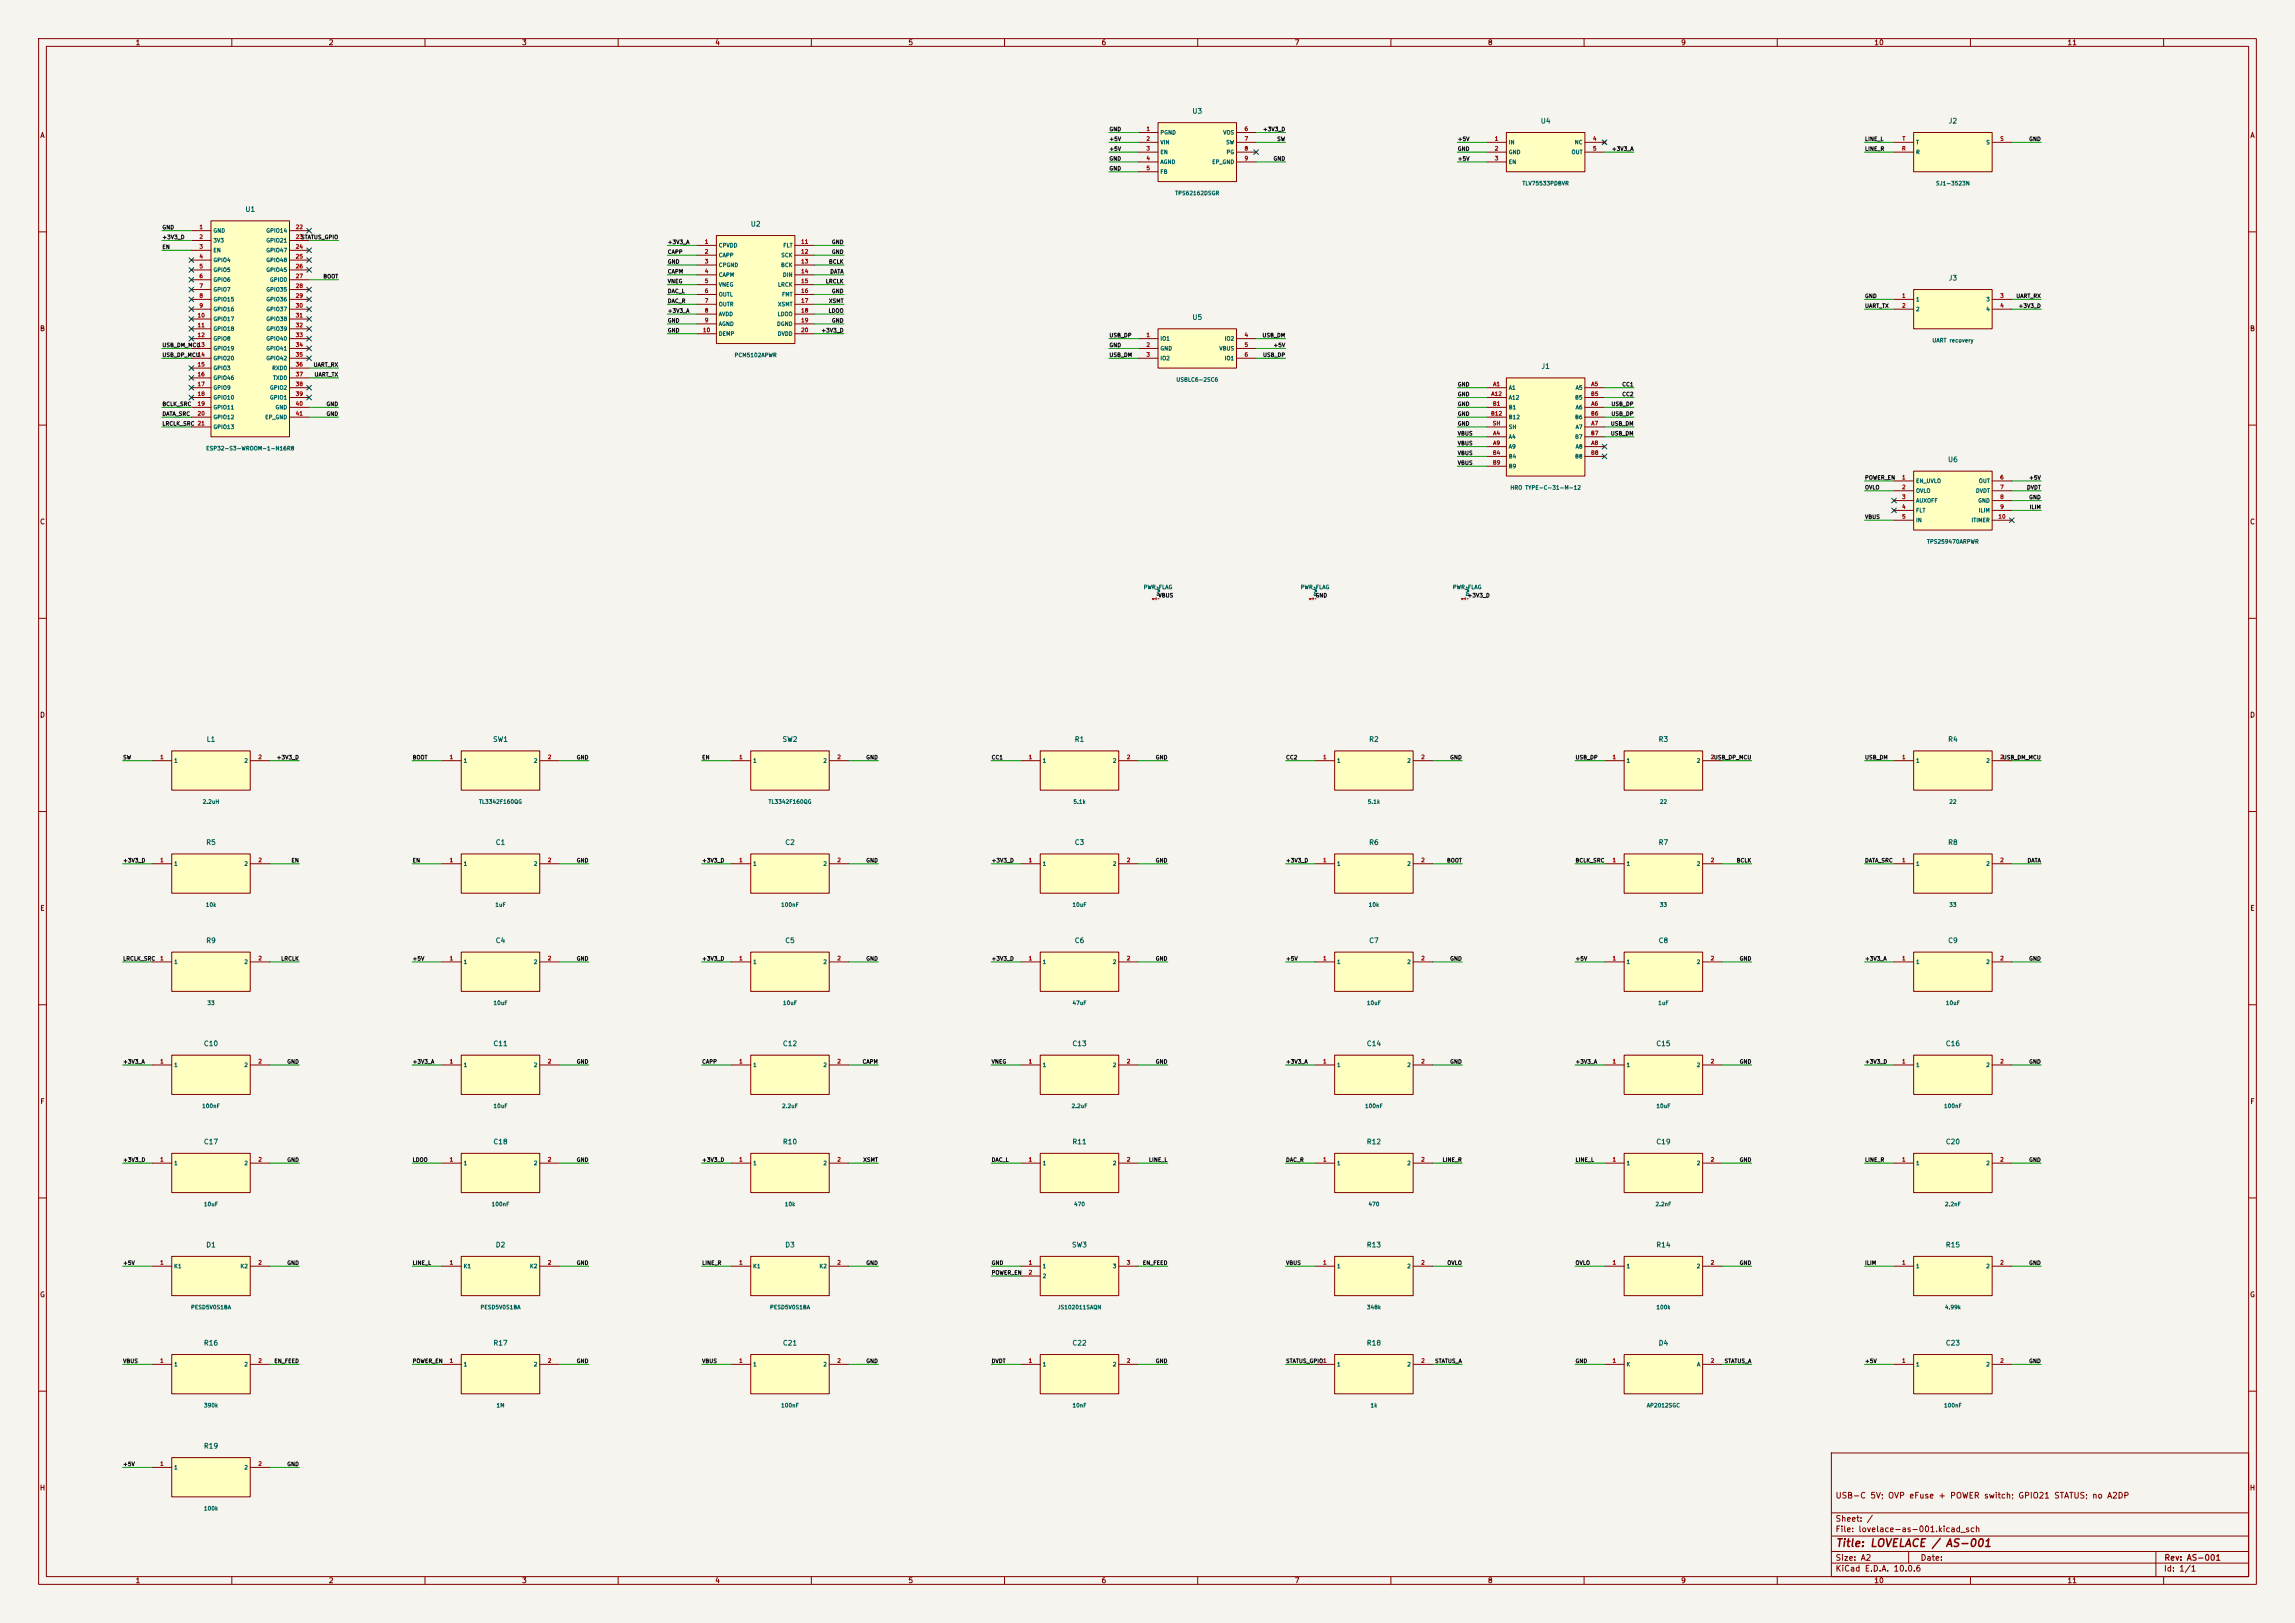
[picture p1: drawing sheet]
<svg xmlns="http://www.w3.org/2000/svg" width="594mm" height="420mm" viewBox="0 0 594 420" stroke-linecap="round" stroke-linejoin="round" font-family="sans-serif">
<defs><g id="words">
<text font-size="2" fill="#840000" x="475" y="400.8">Title: LOVELACE / AS-001</text>
<g font-size="1.5" fill="#840000">
<text x="475" y="388.1">USB-C 5V; OVP eFuse + POWER switch; GPIO21 STATUS; no A2DP</text>
<text x="475" y="394.1">Sheet: /</text>
<text x="475" y="396.8">File: lovelace-as-001.kicad_sch</text>
<text x="475" y="407">KiCad E.D.A. 10.0.6</text>
<text x="475" y="404.2">Size: A2</text>
<text x="497" y="404.2">Date:</text>
<text x="560" y="407">Id: 1/1</text>
<text x="560.1" y="404.2">Rev: AS-001</text>
</g>
<g font-size="1.3" fill="#840000">
<text x="35" y="12">1</text>
<text x="85" y="12">2</text>
<text x="135" y="12">3</text>
<text x="185" y="12">4</text>
<text x="235" y="12">5</text>
<text x="285" y="12">6</text>
<text x="335" y="12">7</text>
<text x="385" y="12">8</text>
<text x="435" y="12">9</text>
<text x="485" y="12">10</text>
<text x="535" y="12">11</text>
<text x="10.3" y="36">A</text>
<text x="582.3" y="36">A</text>
<text x="10.2" y="86">B</text>
<text x="582.2" y="86">B</text>
<text x="10.2" y="136">C</text>
<text x="582.2" y="136">C</text>
<text x="10.2" y="186">D</text>
<text x="582.2" y="186">D</text>
<text x="10.3" y="236">E</text>
<text x="582.3" y="236">E</text>
<text x="10.3" y="286">F</text>
<text x="582.3" y="286">F</text>
<text x="10.2" y="336">G</text>
<text x="582.2" y="336">G</text>
<text x="10.2" y="386">H</text>
<text x="582.2" y="386">H</text>
<text x="35" y="410">1</text>
<text x="85" y="410">2</text>
<text x="135" y="410">3</text>
<text x="185" y="410">4</text>
<text x="235" y="410">5</text>
<text x="285" y="410">6</text>
<text x="335" y="410">7</text>
<text x="385" y="410">8</text>
<text x="435" y="410">9</text>
<text x="485" y="410">10</text>
<text x="535" y="410">11</text>
</g>
<g font-size="1.3" fill="#006464">
<text x="308.5" y="29.7">U3</text>
<text x="398.7" y="32.3">U4</text>
<text x="504.2" y="32.3">J2</text>
<text x="63.4" y="55.1">U1</text>
<text x="194.2" y="58.9">U2</text>
<text x="504.2" y="72.9">J3</text>
<text x="308.5" y="83.1">U5</text>
<text x="398.8" y="95.8">J1</text>
<text x="504.1" y="119.9">U6</text>
<text x="53.4" y="192.3">L1</text>
<text x="127.5" y="192.3">SW1</text>
<text x="202.4" y="192.3">SW2</text>
<text x="278" y="192.3">R1</text>
<text x="354.2" y="192.3">R2</text>
<text x="429.2" y="192.3">R3</text>
<text x="504.1" y="192.3">R4</text>
<text x="53.2" y="218.9">R5</text>
<text x="128.2" y="218.9">C1</text>
<text x="203.1" y="218.9">C2</text>
<text x="278" y="218.9">C3</text>
<text x="354.2" y="218.9">R6</text>
<text x="429.2" y="218.9">R7</text>
<text x="504.1" y="218.9">R8</text>
<text x="53.2" y="244.3">R9</text>
<text x="128.2" y="244.3">C4</text>
<text x="203.1" y="244.3">C5</text>
<text x="278" y="244.3">C6</text>
<text x="354.2" y="244.3">C7</text>
<text x="429.2" y="244.3">C8</text>
<text x="504.1" y="244.3">C9</text>
<text x="52.6" y="271">C10</text>
<text x="127.6" y="271">C11</text>
<text x="202.5" y="271">C12</text>
<text x="277.4" y="271">C13</text>
<text x="353.6" y="271">C14</text>
<text x="428.6" y="271">C15</text>
<text x="503.5" y="271">C16</text>
<text x="52.6" y="296.4">C17</text>
<text x="127.6" y="296.4">C18</text>
<text x="202.5" y="296.4">R10</text>
<text x="277.4" y="296.4">R11</text>
<text x="353.6" y="296.4">R12</text>
<text x="428.6" y="296.4">C19</text>
<text x="503.5" y="296.4">C20</text>
<text x="53.2" y="323.1">D1</text>
<text x="128.2" y="323.1">D2</text>
<text x="203.1" y="323.1">D3</text>
<text x="277.3" y="323.1">SW3</text>
<text x="353.6" y="323.1">R13</text>
<text x="428.6" y="323.1">R14</text>
<text x="503.5" y="323.1">R15</text>
<text x="52.6" y="348.5">R16</text>
<text x="127.6" y="348.5">R17</text>
<text x="202.5" y="348.5">C21</text>
<text x="277.4" y="348.5">C22</text>
<text x="353.6" y="348.5">R18</text>
<text x="429.2" y="348.5">D4</text>
<text x="503.5" y="348.5">C23</text>
<text x="52.6" y="375.2">R19</text>
</g>
<g font-size="1" fill="#0f0f0f">
<text x="287" y="34.2">GND</text>
<text x="326.8" y="34.2">+3V3_D</text>
<text x="287" y="39.3">+5V</text>
<text x="287" y="41.8">GND</text>
<text x="287" y="36.7">+5V</text>
<text x="329.5" y="41.8">GND</text>
<text x="330.4" y="36.7">SW</text>
<text x="377.2" y="39.3">GND</text>
<text x="377.2" y="36.7">+5V</text>
<text x="377.2" y="41.8">+5V</text>
<text x="417.1" y="39.3">+3V3_A</text>
<text x="482.6" y="36.7">LINE_L</text>
<text x="482.6" y="39.3">LINE_R</text>
<text x="525.1" y="36.7">GND</text>
<text x="287" y="44.3">GND</text>
<text x="41.9" y="59.6">GND</text>
<text x="41.9" y="64.7">EN</text>
<text x="41.9" y="62.1">+3V3_D</text>
<text x="77.8" y="62.1">STATUS_GPIO</text>
<text x="172.7" y="63.4">+3V3_A</text>
<text x="172.7" y="65.9">CAPP</text>
<text x="215.2" y="65.9">GND</text>
<text x="215.2" y="63.4">GND</text>
<text x="172.7" y="71">CAPM</text>
<text x="172.7" y="68.5">GND</text>
<text x="214.4" y="68.5">BCLK</text>
<text x="214.8" y="71">DATA</text>
<text x="83.6" y="72.3">BOOT</text>
<text x="172.7" y="76.1">DAC_L</text>
<text x="172.7" y="73.6">VNEG</text>
<text x="213.6" y="73.6">LRCLK</text>
<text x="215.2" y="76.1">GND</text>
<text x="482.6" y="77.4">GND</text>
<text x="521.7" y="77.4">UART_RX</text>
<text x="172.7" y="83.7">GND</text>
<text x="172.7" y="78.6">DAC_R</text>
<text x="172.7" y="81.2">+3V3_A</text>
<text x="214.3" y="81.2">LDOO</text>
<text x="214.4" y="78.6">XSMT</text>
<text x="215.2" y="83.7">GND</text>
<text x="482.6" y="79.9">UART_TX</text>
<text x="522.4" y="79.9">+3V3_D</text>
<text x="172.7" y="86.3">GND</text>
<text x="212.5" y="86.3">+3V3_D</text>
<text x="287" y="87.5">USB_DP</text>
<text x="326.6" y="87.5">USB_DM</text>
<text x="41.9" y="90.1">USB_DM_MCU</text>
<text x="41.9" y="92.6">USB_DP_MCU</text>
<text x="81" y="95.1">UART_RX</text>
<text x="287" y="92.6">USB_DM</text>
<text x="287" y="90.1">GND</text>
<text x="326.8" y="92.6">USB_DP</text>
<text x="329.5" y="90.1">+5V</text>
<text x="81.3" y="97.7">UART_TX</text>
<text x="377.2" y="100.2">GND</text>
<text x="419.8" y="100.2">CC1</text>
<text x="41.9" y="105.3">BCLK_SRC</text>
<text x="41.9" y="107.8">DATA_SRC</text>
<text x="84.4" y="105.3">GND</text>
<text x="84.4" y="107.8">GND</text>
<text x="377.2" y="102.8">GND</text>
<text x="377.2" y="105.3">GND</text>
<text x="377.2" y="107.8">GND</text>
<text x="416.9" y="107.8">USB_DP</text>
<text x="416.9" y="105.3">USB_DP</text>
<text x="419.8" y="102.8">CC2</text>
<text x="41.9" y="110.4">LRCLK_SRC 21</text>
<text x="377.2" y="110.4">GND</text>
<text x="377.2" y="112.9">VBUS</text>
<text x="416.8" y="112.9">USB_DM</text>
<text x="416.8" y="110.4">USB_DM</text>
<text x="377.2" y="115.5">VBUS</text>
<text x="377.2" y="118">VBUS</text>
<text x="377.2" y="120.5">VBUS</text>
<text x="482.6" y="124.4">POWER_EN</text>
<text x="525.1" y="124.4">+5V</text>
<text x="482.6" y="126.9">OVLO</text>
<text x="524.5" y="126.9">DVDT</text>
<text x="525.1" y="129.4">GND</text>
<text x="525.2" y="132">ILIM</text>
<text x="482.6" y="134.5">VBUS</text>
<text x="299.7" y="154.8">VBUS</text>
<text x="340.4" y="154.8">GND</text>
<text x="379.7" y="154.8">+3V3_D</text>
<text x="31.8" y="196.7">SW</text>
<text x="71.5" y="196.7">+3V3_D</text>
<text x="106.7" y="196.7">BOOT</text>
<text x="149.2" y="196.7">GND</text>
<text x="181.6" y="196.7">EN</text>
<text x="224.1" y="196.7">GND</text>
<text x="256.5" y="196.7">CC1</text>
<text x="299" y="196.7">GND</text>
<text x="332.7" y="196.7">CC2</text>
<text x="375.2" y="196.7">GND</text>
<text x="407.7" y="196.7">USB_DP</text>
<text x="482.6" y="196.7">USB_DM</text>
<text x="518.3" y="196.7">USB_DM_MCU</text>
<text x="31.8" y="223.4">+3V3_D</text>
<text x="75.3" y="223.4">EN</text>
<text x="106.7" y="223.4">EN</text>
<text x="149.2" y="223.4">GND</text>
<text x="181.6" y="223.4">+3V3_D</text>
<text x="224.1" y="223.4">GND</text>
<text x="256.5" y="223.4">+3V3_D</text>
<text x="299" y="223.4">GND</text>
<text x="332.7" y="223.4">+3V3_D</text>
<text x="374.4" y="223.4">BOOT</text>
<text x="407.7" y="223.4">BCLK_SRC</text>
<text x="449.4" y="223.4">BCLK</text>
<text x="482.6" y="223.4">DATA_SRC</text>
<text x="524.6" y="223.4">DATA</text>
<text x="31.8" y="248.8">LRCLK_SRC</text>
<text x="72.7" y="248.8">LRCLK</text>
<text x="106.7" y="248.8">+5V</text>
<text x="149.2" y="248.8">GND</text>
<text x="181.6" y="248.8">+3V3_D</text>
<text x="224.1" y="248.8">GND</text>
<text x="256.5" y="248.8">+3V3_D</text>
<text x="299" y="248.8">GND</text>
<text x="332.7" y="248.8">+5V</text>
<text x="375.2" y="248.8">GND</text>
<text x="407.7" y="248.8">+5V</text>
<text x="450.1" y="248.8">GND</text>
<text x="482.6" y="248.8">+3V3_A</text>
<text x="525.1" y="248.8">GND</text>
<text x="31.8" y="275.5">+3V3_A</text>
<text x="74.2" y="275.5">GND</text>
<text x="106.7" y="275.5">+3V3_A</text>
<text x="149.2" y="275.5">GND</text>
<text x="181.6" y="275.5">CAPP</text>
<text x="223.1" y="275.5">CAPM</text>
<text x="256.5" y="275.5">VNEG</text>
<text x="299" y="275.5">GND</text>
<text x="332.7" y="275.5">+3V3_A</text>
<text x="375.2" y="275.5">GND</text>
<text x="407.7" y="275.5">+3V3_A</text>
<text x="450.1" y="275.5">GND</text>
<text x="482.6" y="275.5">+3V3_D</text>
<text x="525.1" y="275.5">GND</text>
<text x="31.8" y="300.9">+3V3_D</text>
<text x="74.2" y="300.9">GND</text>
<text x="106.7" y="300.9">LDOO</text>
<text x="149.2" y="300.9">GND</text>
<text x="181.6" y="300.9">+3V3_D</text>
<text x="223.3" y="300.9">XSMT</text>
<text x="256.5" y="300.9">DAC_L</text>
<text x="297.3" y="300.9">LINE_L</text>
<text x="332.7" y="300.9">DAC_R</text>
<text x="373.3" y="300.9">LINE_R</text>
<text x="407.7" y="300.9">LINE_L</text>
<text x="450.1" y="300.9">GND</text>
<text x="482.6" y="300.9">LINE_R</text>
<text x="525.1" y="300.9">GND</text>
<text x="31.8" y="327.6">+5V</text>
<text x="74.2" y="327.6">GND</text>
<text x="106.7" y="327.6">LINE_L</text>
<text x="149.2" y="327.6">GND</text>
<text x="181.6" y="327.6">LINE_R</text>
<text x="224.1" y="327.6">GND</text>
<text x="256.5" y="327.6">GND</text>
<text x="295.7" y="327.6">EN_FEED</text>
<text x="332.7" y="327.6">VBUS</text>
<text x="374.5" y="327.6">OVLO</text>
<text x="407.7" y="327.6">OVLO</text>
<text x="450.1" y="327.6">GND</text>
<text x="482.6" y="327.6">ILIM</text>
<text x="525.1" y="327.6">GND</text>
<text x="256.5" y="330.1">POWER_EN</text>
<text x="31.8" y="353">VBUS</text>
<text x="70.9" y="353">EN_FEED</text>
<text x="106.7" y="353">POWER_EN</text>
<text x="149.2" y="353">GND</text>
<text x="181.6" y="353">VBUS</text>
<text x="224.1" y="353">GND</text>
<text x="256.5" y="353">DVDT</text>
<text x="299" y="353">GND</text>
<text x="332.7" y="353">STATUS_GPIO1</text>
<text x="371.3" y="353">STATUS_A</text>
<text x="407.7" y="353">GND</text>
<text x="446.2" y="353">STATUS_A</text>
<text x="482.6" y="353">+5V</text>
<text x="525.1" y="353">GND</text>
<text x="31.8" y="379.6">+5V</text>
<text x="74.2" y="379.6">GND</text>
</g>
<g font-size="1" fill="#a90000">
<text x="296.6" y="34.1">1</text>
<text x="322" y="34.1">6</text>
<text x="296.6" y="36.6">2</text>
<text x="296.6" y="39.2">3</text>
<text x="296.6" y="41.7">4</text>
<text x="322" y="36.6">7</text>
<text x="322" y="39.2">8</text>
<text x="322" y="41.7">9</text>
<text x="386.8" y="36.6">1</text>
<text x="386.8" y="39.2">2</text>
<text x="386.8" y="41.7">3</text>
<text x="412.2" y="36.6">4</text>
<text x="412.2" y="39.2">5</text>
<text x="492.2" y="39.2">R</text>
<text x="492.3" y="36.6">T</text>
<text x="517.6" y="36.6">S</text>
<text x="296.6" y="44.3">5</text>
<text x="51.5" y="59.5">1</text>
<text x="76.4" y="59.5">22</text>
<text x="51.5" y="62">2</text>
<text x="51.5" y="64.6">3</text>
<text x="76.4" y="62">23</text>
<text x="76.4" y="64.6">24</text>
<text x="182.3" y="63.3">1</text>
<text x="182.3" y="65.9">2</text>
<text x="207.2" y="63.3">11</text>
<text x="207.2" y="65.9">12</text>
<text x="51.5" y="67.1">4</text>
<text x="51.5" y="69.7">5</text>
<text x="76.4" y="67.1">25</text>
<text x="76.4" y="69.7">26</text>
<text x="182.3" y="68.4">3</text>
<text x="182.3" y="70.9">4</text>
<text x="207.2" y="68.4">13</text>
<text x="207.2" y="70.9">14</text>
<text x="51.5" y="72.2">6</text>
<text x="51.5" y="74.7">7</text>
<text x="51.5" y="77.3">8</text>
<text x="76.4" y="72.2">27</text>
<text x="76.4" y="74.7">28</text>
<text x="76.4" y="77.3">29</text>
<text x="182.3" y="73.5">5</text>
<text x="182.3" y="76">6</text>
<text x="207.2" y="73.5">15</text>
<text x="207.2" y="76">16</text>
<text x="492.2" y="77.3">1</text>
<text x="517.6" y="77.3">3</text>
<text x="51" y="82.4">10</text>
<text x="51.5" y="79.8">9</text>
<text x="76.4" y="79.8">30</text>
<text x="76.4" y="82.4">31</text>
<text x="182.3" y="78.6">7</text>
<text x="182.3" y="81.1">8</text>
<text x="182.3" y="83.6">9</text>
<text x="207.2" y="78.6">17</text>
<text x="207.2" y="81.1">18</text>
<text x="207.2" y="83.6">19</text>
<text x="492.2" y="79.8">2</text>
<text x="517.6" y="79.8">4</text>
<text x="51" y="84.9">11</text>
<text x="51" y="87.4">12</text>
<text x="51" y="90">13</text>
<text x="76.4" y="84.9">32</text>
<text x="76.4" y="87.4">33</text>
<text x="76.4" y="90">34</text>
<text x="181.8" y="86.2">10</text>
<text x="207.2" y="86.2">20</text>
<text x="296.6" y="87.4">1</text>
<text x="296.6" y="90">2</text>
<text x="322" y="87.4">4</text>
<text x="322" y="90">5</text>
<text x="51" y="92.5">14</text>
<text x="51" y="95.1">15</text>
<text x="76.4" y="92.5">35</text>
<text x="76.4" y="95.1">36</text>
<text x="296.6" y="92.5">3</text>
<text x="322" y="92.5">6</text>
<text x="51" y="97.6">16</text>
<text x="51" y="100.1">17</text>
<text x="76.4" y="97.6">37</text>
<text x="76.4" y="100.1">38</text>
<text x="386.3" y="100.1">A1</text>
<text x="411.7" y="100.1">A5</text>
<text x="51" y="102.7">18</text>
<text x="51" y="105.2">19</text>
<text x="51" y="107.8">20</text>
<text x="76.4" y="102.7">39</text>
<text x="76.4" y="105.2">40</text>
<text x="76.4" y="107.8">41</text>
<text x="385.8" y="107.8">B12</text>
<text x="385.9" y="102.7">A12</text>
<text x="386.3" y="105.2">B1</text>
<text x="411.7" y="102.7">B5</text>
<text x="411.7" y="107.8">B6</text>
<text x="411.7" y="105.2">A6</text>
<text x="386.2" y="110.3">SH</text>
<text x="386.3" y="112.8">A4</text>
<text x="411.7" y="112.8">B7</text>
<text x="411.7" y="110.3">A7</text>
<text x="386.3" y="117.9">B4</text>
<text x="386.3" y="115.4">A9</text>
<text x="411.7" y="117.9">B8</text>
<text x="411.7" y="115.4">A8</text>
<text x="386.3" y="120.5">B9</text>
<text x="492.2" y="124.3">1</text>
<text x="517.6" y="124.3">6</text>
<text x="492.2" y="126.8">2</text>
<text x="492.2" y="129.4">3</text>
<text x="492.2" y="131.9">4</text>
<text x="517.6" y="126.8">7</text>
<text x="517.6" y="129.4">8</text>
<text x="517.6" y="131.9">9</text>
<text x="492.2" y="134.4">5</text>
<text x="517.1" y="134.4">10</text>
<text x="299.5" y="155.5" transform="rotate(-90 299.5 155.5)">1</text>
<text x="340.2" y="155.5" transform="rotate(-90 340.2 155.5)">1</text>
<text x="379.5" y="155.5" transform="rotate(-90 379.5 155.5)">1</text>
<text x="41.3" y="196.7">1</text>
<text x="66.7" y="196.7">2</text>
<text x="116.3" y="196.7">1</text>
<text x="141.7" y="196.7">2</text>
<text x="191.2" y="196.7">1</text>
<text x="216.6" y="196.7">2</text>
<text x="266.1" y="196.7">1</text>
<text x="291.5" y="196.7">2</text>
<text x="342.3" y="196.7">1</text>
<text x="367.7" y="196.7">2</text>
<text x="417.3" y="196.7">1</text>
<text x="442.7" y="196.7">2USB_DP_MCU</text>
<text x="492.2" y="196.7">1</text>
<text x="517.6" y="196.7">2</text>
<text x="41.3" y="223.3">1</text>
<text x="66.7" y="223.3">2</text>
<text x="116.3" y="223.3">1</text>
<text x="141.7" y="223.3">2</text>
<text x="191.2" y="223.3">1</text>
<text x="216.6" y="223.3">2</text>
<text x="266.1" y="223.3">1</text>
<text x="291.5" y="223.3">2</text>
<text x="342.3" y="223.3">1</text>
<text x="367.7" y="223.3">2</text>
<text x="417.3" y="223.3">1</text>
<text x="442.7" y="223.3">2</text>
<text x="492.2" y="223.3">1</text>
<text x="517.6" y="223.3">2</text>
<text x="41.3" y="248.7">1</text>
<text x="66.7" y="248.7">2</text>
<text x="116.3" y="248.7">1</text>
<text x="141.7" y="248.7">2</text>
<text x="191.2" y="248.7">1</text>
<text x="216.6" y="248.7">2</text>
<text x="266.1" y="248.7">1</text>
<text x="291.5" y="248.7">2</text>
<text x="342.3" y="248.7">1</text>
<text x="367.7" y="248.7">2</text>
<text x="417.3" y="248.7">1</text>
<text x="442.7" y="248.7">2</text>
<text x="492.2" y="248.7">1</text>
<text x="517.6" y="248.7">2</text>
<text x="41.3" y="275.4">1</text>
<text x="66.7" y="275.4">2</text>
<text x="116.3" y="275.4">1</text>
<text x="141.7" y="275.4">2</text>
<text x="191.2" y="275.4">1</text>
<text x="216.6" y="275.4">2</text>
<text x="266.1" y="275.4">1</text>
<text x="291.5" y="275.4">2</text>
<text x="342.3" y="275.4">1</text>
<text x="367.7" y="275.4">2</text>
<text x="417.3" y="275.4">1</text>
<text x="442.7" y="275.4">2</text>
<text x="492.2" y="275.4">1</text>
<text x="517.6" y="275.4">2</text>
<text x="41.3" y="300.8">1</text>
<text x="66.7" y="300.8">2</text>
<text x="116.3" y="300.8">1</text>
<text x="141.7" y="300.8">2</text>
<text x="191.2" y="300.8">1</text>
<text x="216.6" y="300.8">2</text>
<text x="266.1" y="300.8">1</text>
<text x="291.5" y="300.8">2</text>
<text x="342.3" y="300.8">1</text>
<text x="367.7" y="300.8">2</text>
<text x="417.3" y="300.8">1</text>
<text x="442.7" y="300.8">2</text>
<text x="492.2" y="300.8">1</text>
<text x="517.6" y="300.8">2</text>
<text x="41.3" y="327.5">1</text>
<text x="66.7" y="327.5">2</text>
<text x="116.3" y="327.5">1</text>
<text x="141.7" y="327.5">2</text>
<text x="191.2" y="327.5">1</text>
<text x="216.6" y="327.5">2</text>
<text x="266.1" y="327.5">1</text>
<text x="291.5" y="327.5">3</text>
<text x="342.3" y="327.5">1</text>
<text x="367.7" y="327.5">2</text>
<text x="417.3" y="327.5">1</text>
<text x="442.7" y="327.5">2</text>
<text x="492.2" y="327.5">1</text>
<text x="517.6" y="327.5">2</text>
<text x="266.1" y="330">2</text>
<text x="41.3" y="352.9">1</text>
<text x="66.7" y="352.9">2</text>
<text x="116.3" y="352.9">1</text>
<text x="141.7" y="352.9">2</text>
<text x="191.2" y="352.9">1</text>
<text x="216.6" y="352.9">2</text>
<text x="266.1" y="352.9">1</text>
<text x="291.5" y="352.9">2</text>
<text x="367.7" y="352.9">2</text>
<text x="417.3" y="352.9">1</text>
<text x="442.7" y="352.9">2</text>
<text x="492.2" y="352.9">1</text>
<text x="517.6" y="352.9">2</text>
<text x="41.3" y="379.5">1</text>
<text x="66.7" y="379.5">2</text>
</g>
<g font-size="1" fill="#006464">
<text x="300.2" y="35">PGND</text>
<text x="316.5" y="35">VOS</text>
<text x="300.2" y="37.6">VIN</text>
<text x="300.2" y="40.1">EN</text>
<text x="317.2" y="37.6">SW</text>
<text x="317.3" y="40.1">PG</text>
<text x="390.4" y="37.6">IN</text>
<text x="390.4" y="40.1">GND</text>
<text x="406.7" y="40.1">OUT</text>
<text x="407.5" y="37.6">NC</text>
<text x="495.8" y="40.1">R</text>
<text x="495.8" y="37.6">T</text>
<text x="514" y="37.6">S</text>
<text x="300.2" y="42.7">AGND</text>
<text x="300.2" y="45.2">FB</text>
<text x="313.6" y="42.7">EP_GND</text>
<text x="390.4" y="42.7">EN</text>
<text x="304.1" y="50.7">TPS62162DSGR</text>
<text x="393.9" y="48.2">TLV75533PDBVR</text>
<text x="501" y="48.2">SJ1-3523N</text>
<text x="55.1" y="60.4">GND</text>
<text x="55.1" y="63">3V3</text>
<text x="55.1" y="65.5">EN</text>
<text x="68.8" y="60.4">GPIO14</text>
<text x="68.8" y="63">GPIO21</text>
<text x="68.8" y="65.5">GPIO47</text>
<text x="185.9" y="64.3">CPVDD</text>
<text x="202.6" y="64.3">FLT</text>
<text x="55.1" y="68.1">GPIO4</text>
<text x="55.1" y="70.6">GPIO5</text>
<text x="68.8" y="68.1">GPIO48</text>
<text x="68.8" y="70.6">GPIO45</text>
<text x="185.9" y="66.8">CAPP</text>
<text x="185.9" y="69.3">CPGND</text>
<text x="185.9" y="71.9">CAPM</text>
<text x="202" y="69.3">BCK</text>
<text x="202.1" y="66.8">SCK</text>
<text x="202.5" y="71.9">DIN</text>
<text x="55.1" y="73.1">GPIO6</text>
<text x="55.1" y="75.7">GPIO7</text>
<text x="68.8" y="75.7">GPIO35</text>
<text x="69.8" y="73.1">GPIO0</text>
<text x="185.9" y="74.4">VNEG</text>
<text x="185.9" y="77">OUTL</text>
<text x="201.2" y="74.4">LRCK</text>
<text x="202.3" y="77">FMT</text>
<text x="55.1" y="78.2">GPIO15</text>
<text x="55.1" y="80.8">GPIO16</text>
<text x="55.1" y="83.3">GPIO17</text>
<text x="68.8" y="78.2">GPIO36</text>
<text x="68.8" y="80.8">GPIO37</text>
<text x="68.8" y="83.3">GPIO38</text>
<text x="185.9" y="79.5">OUTR</text>
<text x="185.9" y="82">AVDD</text>
<text x="201.1" y="82">LDOO</text>
<text x="201.2" y="79.5">XSMT</text>
<text x="495.8" y="78.2">1</text>
<text x="495.8" y="80.8">2</text>
<text x="514" y="78.2">3</text>
<text x="514" y="80.8">4</text>
<text x="55.1" y="85.8">GPIO18</text>
<text x="55.1" y="88.4">GPIO8</text>
<text x="68.8" y="85.8">GPIO39</text>
<text x="68.8" y="88.4">GPIO40</text>
<text x="185.9" y="84.6">AGND</text>
<text x="185.9" y="87.1">DEMP</text>
<text x="201" y="84.6">DGND</text>
<text x="201.2" y="87.1">DVDD</text>
<text x="300.2" y="88.4">IO1</text>
<text x="316.9" y="88.4">IO2</text>
<text x="500" y="88.8">UART recovery</text>
<text x="55.1" y="90.9">GPIO19</text>
<text x="55.1" y="93.5">GPIO20</text>
<text x="68.8" y="90.9">GPIO41</text>
<text x="68.8" y="93.5">GPIO42</text>
<text x="190" y="92.7">PCM5102APWR</text>
<text x="300.2" y="90.9">GND</text>
<text x="300.2" y="93.5">IO2</text>
<text x="315.5" y="90.9">VBUS</text>
<text x="316.9" y="93.5">IO1</text>
<text x="55.1" y="96">GPIO3</text>
<text x="55.1" y="98.5">GPIO46</text>
<text x="55.1" y="101.1">GPIO9</text>
<text x="69.8" y="101.1">GPIO2</text>
<text x="70.3" y="96">RXD0</text>
<text x="70.6" y="98.5">TXD0</text>
<text x="304.4" y="99">USBLC6-2SC6</text>
<text x="390.4" y="101.1">A1</text>
<text x="407.7" y="101.1">A5</text>
<text x="55.1" y="103.6">GPIO10</text>
<text x="55.1" y="106.2">GPIO11</text>
<text x="69.8" y="103.6">GPIO1</text>
<text x="71.2" y="106.2">GND</text>
<text x="390.4" y="103.6">A12</text>
<text x="390.4" y="106.2">B1</text>
<text x="407.6" y="103.6">B5</text>
<text x="407.7" y="106.2">A6</text>
<text x="55.1" y="108.7">GPIO12</text>
<text x="55.1" y="111.2">GPIO13</text>
<text x="68.5" y="108.7">EP_GND</text>
<text x="390.4" y="113.8">A4</text>
<text x="390.4" y="108.7">B12</text>
<text x="390.4" y="111.2">SH</text>
<text x="407.6" y="108.7">B6</text>
<text x="407.6" y="113.8">B7</text>
<text x="407.7" y="111.2">A7</text>
<text x="53.2" y="116.8">ESP32-S3-WROOM-1-N16R8</text>
<text x="390.4" y="116.3">A9</text>
<text x="390.4" y="118.9">B4</text>
<text x="407.6" y="118.9">B8</text>
<text x="407.7" y="116.3">A8</text>
<text x="390.4" y="121.4">B9</text>
<text x="495.8" y="125.2">EN_UVLO</text>
<text x="512.1" y="125.2">OUT</text>
<text x="390.8" y="126.9">HRO TYPE-C-31-M-12</text>
<text x="495.8" y="127.8">OVLO</text>
<text x="495.8" y="130.3">AUXOFF</text>
<text x="511.3" y="127.8">DVDT</text>
<text x="511.9" y="130.3">GND</text>
<text x="495.8" y="132.8">FLT</text>
<text x="495.8" y="135.4">IN</text>
<text x="510.2" y="135.4">ITIMER</text>
<text x="512" y="132.8">ILIM</text>
<text x="498.6" y="140.9">TPS259470ARPWR</text>
<text x="295.9" y="152.7">PWR_FLAG</text>
<text x="300.5" y="154.4" transform="rotate(-90 300.5 154.4)">pwr</text>
<text x="336.5" y="152.7">PWR_FLAG</text>
<text x="341.1" y="154.4" transform="rotate(-90 341.1 154.4)">pwr</text>
<text x="375.9" y="152.7">PWR_FLAG</text>
<text x="380.5" y="154.4" transform="rotate(-90 380.5 154.4)">pwr</text>
<text x="45" y="197.6">1</text>
<text x="63.1" y="197.6">2</text>
<text x="119.9" y="197.6">1</text>
<text x="138" y="197.6">2</text>
<text x="194.8" y="197.6">1</text>
<text x="213" y="197.6">2</text>
<text x="269.7" y="197.6">1</text>
<text x="287.9" y="197.6">2</text>
<text x="345.9" y="197.6">1</text>
<text x="364.1" y="197.6">2</text>
<text x="420.9" y="197.6">1</text>
<text x="439" y="197.6">2</text>
<text x="495.8" y="197.6">1</text>
<text x="514" y="197.6">2</text>
<text x="52.3" y="208.2">2.2uH</text>
<text x="123.9" y="208.2">TL3342F160QG</text>
<text x="198.8" y="208.2">TL3342F160QG</text>
<text x="277.7" y="208.2">5.1k</text>
<text x="353.9" y="208.2">5.1k</text>
<text x="429.5" y="208.2">22</text>
<text x="504.4" y="208.2">22</text>
<text x="45" y="224.3">1</text>
<text x="63.1" y="224.3">2</text>
<text x="119.9" y="224.3">1</text>
<text x="138" y="224.3">2</text>
<text x="194.8" y="224.3">1</text>
<text x="213" y="224.3">2</text>
<text x="269.7" y="224.3">1</text>
<text x="287.9" y="224.3">2</text>
<text x="345.9" y="224.3">1</text>
<text x="364.1" y="224.3">2</text>
<text x="420.9" y="224.3">1</text>
<text x="439" y="224.3">2</text>
<text x="495.8" y="224.3">1</text>
<text x="514" y="224.3">2</text>
<text x="53.2" y="234.9">10k</text>
<text x="128.1" y="234.9">1uF</text>
<text x="202.1" y="234.9">100nF</text>
<text x="277.5" y="234.9">10uF</text>
<text x="354.1" y="234.9">10k</text>
<text x="429.5" y="234.9">33</text>
<text x="504.4" y="234.9">33</text>
<text x="45" y="249.7">1</text>
<text x="63.1" y="249.7">2</text>
<text x="119.9" y="249.7">1</text>
<text x="138" y="249.7">2</text>
<text x="194.8" y="249.7">1</text>
<text x="213" y="249.7">2</text>
<text x="269.7" y="249.7">1</text>
<text x="287.9" y="249.7">2</text>
<text x="345.9" y="249.7">1</text>
<text x="364.1" y="249.7">2</text>
<text x="420.9" y="249.7">1</text>
<text x="439" y="249.7">2</text>
<text x="495.8" y="249.7">1</text>
<text x="514" y="249.7">2</text>
<text x="53.6" y="260.3">33</text>
<text x="127.6" y="260.3">10uF</text>
<text x="202.5" y="260.3">10uF</text>
<text x="277.5" y="260.3">47uF</text>
<text x="353.7" y="260.3">10uF</text>
<text x="429.1" y="260.3">1uF</text>
<text x="503.5" y="260.3">10uF</text>
<text x="45" y="276.3">1</text>
<text x="63.1" y="276.3">2</text>
<text x="119.9" y="276.3">1</text>
<text x="138" y="276.3">2</text>
<text x="194.8" y="276.3">1</text>
<text x="213" y="276.3">2</text>
<text x="269.7" y="276.3">1</text>
<text x="287.9" y="276.3">2</text>
<text x="345.9" y="276.3">1</text>
<text x="364.1" y="276.3">2</text>
<text x="420.9" y="276.3">1</text>
<text x="439" y="276.3">2</text>
<text x="495.8" y="276.3">1</text>
<text x="514" y="276.3">2</text>
<text x="52.2" y="287">100nF</text>
<text x="127.6" y="287">10uF</text>
<text x="202.3" y="287">2.2uF</text>
<text x="277.2" y="287">2.2uF</text>
<text x="353.2" y="287">100nF</text>
<text x="428.6" y="287">10uF</text>
<text x="503.1" y="287">100nF</text>
<text x="45" y="301.7">1</text>
<text x="63.1" y="301.7">2</text>
<text x="119.9" y="301.7">1</text>
<text x="138" y="301.7">2</text>
<text x="194.8" y="301.7">1</text>
<text x="213" y="301.7">2</text>
<text x="269.7" y="301.7">1</text>
<text x="287.9" y="301.7">2</text>
<text x="345.9" y="301.7">1</text>
<text x="364.1" y="301.7">2</text>
<text x="420.9" y="301.7">1</text>
<text x="439" y="301.7">2</text>
<text x="495.8" y="301.7">1</text>
<text x="514" y="301.7">2</text>
<text x="52.7" y="312.4">10uF</text>
<text x="127.1" y="312.4">100nF</text>
<text x="203" y="312.4">10k</text>
<text x="277.9" y="312.4">470</text>
<text x="354.1" y="312.4">470</text>
<text x="428.4" y="312.4">2.2nF</text>
<text x="503.3" y="312.4">2.2nF</text>
<text x="45" y="328.4">K1</text>
<text x="62.1" y="328.4">K2</text>
<text x="119.9" y="328.4">K1</text>
<text x="137" y="328.4">K2</text>
<text x="194.8" y="328.4">K1</text>
<text x="212" y="328.4">K2</text>
<text x="269.7" y="328.4">1</text>
<text x="287.9" y="328.4">3</text>
<text x="345.9" y="328.4">1</text>
<text x="364.1" y="328.4">2</text>
<text x="420.9" y="328.4">1</text>
<text x="439" y="328.4">2</text>
<text x="495.8" y="328.4">1</text>
<text x="514" y="328.4">2</text>
<text x="269.7" y="331">2</text>
<text x="49.3" y="339">PESD5V0S1BA</text>
<text x="124.2" y="339">PESD5V0S1BA</text>
<text x="199.2" y="339">PESD5V0S1BA</text>
<text x="273.6" y="339">JS102011SAQN</text>
<text x="353.7" y="339">348k</text>
<text x="428.6" y="339">100k</text>
<text x="503.3" y="339">4.99k</text>
<text x="45" y="353.8">1</text>
<text x="63.1" y="353.8">2</text>
<text x="119.9" y="353.8">1</text>
<text x="138" y="353.8">2</text>
<text x="194.8" y="353.8">1</text>
<text x="213" y="353.8">2</text>
<text x="269.7" y="353.8">1</text>
<text x="287.9" y="353.8">2</text>
<text x="345.9" y="353.8">1</text>
<text x="364.1" y="353.8">2</text>
<text x="420.9" y="353.8">K</text>
<text x="439.1" y="353.8">A</text>
<text x="495.8" y="353.8">1</text>
<text x="514" y="353.8">2</text>
<text x="52.7" y="364.4">390k</text>
<text x="128.4" y="364.4">1M</text>
<text x="202.1" y="364.4">100nF</text>
<text x="277.5" y="364.4">10nF</text>
<text x="354.6" y="364.4">1k</text>
<text x="426.1" y="364.4">AP2012SGC</text>
<text x="503.1" y="364.4">100nF</text>
<text x="45" y="380.5">1</text>
<text x="63.1" y="380.5">2</text>
<text x="52.7" y="391.1">100k</text>
</g>
</g></defs>
<path d="M0 0h594v420h-594z" fill="#f5f4ef" stroke="#f5f4ef" stroke-width=".26"/>
<g fill="none" stroke="#840000" stroke-width=".26">
<path d="M10 10h574v400h-574zM12 12h570v396h-570zM60 10v2M110 10v2M160 10v2M210 10v2M260 10v2M310 10v2M360 10v2M410 10v2M460 10v2M510 10v2"/>
<path d="M560 10v2M10 60h2M582 60h2M10 110h2M582 110h2M299.7 154.9h.1M10 160h2M582 160h2M10 210h2M582 210h2M10 260h2M582 260h2"/>
<path d="M10 310h2M582 310h2M10 360h2M474 376h108v32h-108zM582 360h2M474 397.5h108M474 391.5h108M60 408v2M110 408v2M160 408v2M210 408v2M260 408v2"/>
<path d="M310 408v2M360 408v2M410 408v2M460 408v2M474 404.5h108M474 401.5h108M494 401.5v3M510 408v2M558 401.5v6.5M560 408v2"/>
</g>
<path d="M119.4 194.3h20.3v10.2h-20.3z" fill="#ffffc2"/>
<path d="M114.3 196.9h5.1M119.4 194.3h20.3v10.2h-20.3zM139.7 196.9h5.1" fill="none" stroke="#840000" stroke-width=".26"/>
<path d="M44.4 246.4h20.4v10.1h-20.4z" fill="#ffffc2"/>
<path d="M39.4 248.9h5M44.4 246.4h20.4v10.1h-20.4zM64.8 248.9h5" fill="none" stroke="#840000" stroke-width=".26"/>
<path d="M44.4 221h20.4v10.1h-20.4z" fill="#ffffc2"/>
<path d="M39.4 223.5h5M44.4 221h20.4v10.1h-20.4zM64.8 223.5h5" fill="none" stroke="#840000" stroke-width=".26"/>
<path d="M44.4 194.3h20.4v10.2h-20.4z" fill="#ffffc2"/>
<path d="M39.4 196.9h5M44.4 194.3h20.4v10.2h-20.4zM64.8 196.9h5" fill="none" stroke="#840000" stroke-width=".26"/>
<path d="M119.4 246.4h20.3v10.1h-20.3z" fill="#ffffc2"/>
<path d="M114.3 248.9h5.1M119.4 246.4h20.3v10.1h-20.3zM139.7 248.9h5.1" fill="none" stroke="#840000" stroke-width=".26"/>
<path d="M119.4 221h20.3v10.1h-20.3z" fill="#ffffc2"/>
<path d="M114.3 223.5h5.1M119.4 221h20.3v10.1h-20.3zM139.7 223.5h5.1" fill="none" stroke="#840000" stroke-width=".26"/>
<path d="M54.6 57.2h20.3v55.8h-20.3z" fill="#ffffc2"/>
<g fill="none" stroke="#840000" stroke-width=".26">
<path d="M49.5 59.7h5.1M54.6 57.2h20.3v55.8h-20.3zM74.9 59.7h5.1M49.5 62.2h5.1M49.5 64.8h5.1M49.5 67.3h5.1M49.5 69.9h5.1M49.5 72.4h5.1M49.5 74.9h5.1M49.5 77.5h5.1M74.9 62.2h5.1M74.9 64.8h5.1"/>
<path d="M74.9 67.3h5.1M74.9 69.9h5.1M74.9 72.4h5.1M74.9 74.9h5.1M74.9 77.5h5.1M49.5 80h5.1M49.5 82.6h5.1M49.5 85.1h5.1M49.5 87.6h5.1M49.5 90.2h5.1M49.5 92.7h5.1M49.5 95.3h5.1"/>
<path d="M49.5 97.8h5.1M74.9 80h5.1M74.9 82.6h5.1M74.9 85.1h5.1M74.9 87.6h5.1M74.9 90.2h5.1M74.9 92.7h5.1M74.9 95.3h5.1M74.9 97.8h5.1M49.5 100.3h5.1M49.5 102.9h5.1M49.5 105.4h5.1"/>
<path d="M49.5 108h5.1M49.5 110.5h5.1M74.9 100.3h5.1M74.9 102.9h5.1M74.9 105.4h5.1M74.9 108h5.1"/>
</g>
<path d="M44.4 377.2h20.4v10.2h-20.4z" fill="#ffffc2"/>
<path d="M39.4 379.7h5M44.4 377.2h20.4v10.2h-20.4zM64.8 379.7h5" fill="none" stroke="#840000" stroke-width=".26"/>
<path d="M44.4 350.5h20.4v10.2h-20.4z" fill="#ffffc2"/>
<path d="M39.4 353.1h5M44.4 350.5h20.4v10.2h-20.4zM64.8 353.1h5" fill="none" stroke="#840000" stroke-width=".26"/>
<path d="M119.4 298.5h20.3v10.1h-20.3z" fill="#ffffc2"/>
<path d="M119.4 298.5h20.3v10.1h-20.3zM114.3 301h5.1M139.7 301h5.1" fill="none" stroke="#840000" stroke-width=".26"/>
<path d="M119.4 273.1h20.3v10.1h-20.3z" fill="#ffffc2"/>
<path d="M114.3 275.6h5.1M119.4 273.1h20.3v10.1h-20.3zM139.7 275.6h5.1" fill="none" stroke="#840000" stroke-width=".26"/>
<path d="M119.4 350.5h20.3v10.2h-20.3z" fill="#ffffc2"/>
<path d="M114.3 353.1h5.1M119.4 350.5h20.3v10.2h-20.3zM139.7 353.1h5.1" fill="none" stroke="#840000" stroke-width=".26"/>
<path d="M119.4 325.1h20.3v10.2h-20.3z" fill="#ffffc2"/>
<path d="M114.3 327.7h5.1M119.4 325.1h20.3v10.2h-20.3zM139.7 327.7h5.1" fill="none" stroke="#840000" stroke-width=".26"/>
<path d="M44.4 298.5h20.4v10.1h-20.4z" fill="#ffffc2"/>
<path d="M44.4 298.5h20.4v10.1h-20.4zM39.4 301h5M64.8 301h5" fill="none" stroke="#840000" stroke-width=".26"/>
<path d="M44.4 273.1h20.4v10.1h-20.4z" fill="#ffffc2"/>
<path d="M39.4 275.6h5M44.4 273.1h20.4v10.1h-20.4zM64.8 275.6h5" fill="none" stroke="#840000" stroke-width=".26"/>
<path d="M44.4 325.1h20.4v10.2h-20.4z" fill="#ffffc2"/>
<path d="M39.4 327.7h5M44.4 325.1h20.4v10.2h-20.4zM64.8 327.7h5" fill="none" stroke="#840000" stroke-width=".26"/>
<path d="M194.3 221h20.3v10.1h-20.3z" fill="#ffffc2"/>
<path d="M189.2 223.5h5.1M194.3 221h20.3v10.1h-20.3zM214.6 223.5h5.1" fill="none" stroke="#840000" stroke-width=".26"/>
<path d="M194.3 194.3h20.3v10.2h-20.3z" fill="#ffffc2"/>
<path d="M189.2 196.9h5.1M194.3 194.3h20.3v10.2h-20.3zM214.6 196.9h5.1" fill="none" stroke="#840000" stroke-width=".26"/>
<path d="M269.2 273.1h20.4v10.1h-20.4z" fill="#ffffc2"/>
<path d="M264.2 275.6h5M269.2 273.1h20.4v10.1h-20.4zM289.6 275.6h5" fill="none" stroke="#840000" stroke-width=".26"/>
<path d="M269.2 246.4h20.4v10.1h-20.4z" fill="#ffffc2"/>
<path d="M264.2 248.9h5M269.2 246.4h20.4v10.1h-20.4zM289.6 248.9h5" fill="none" stroke="#840000" stroke-width=".26"/>
<path d="M269.2 221h20.4v10.1h-20.4z" fill="#ffffc2"/>
<path d="M264.2 223.5h5M269.2 221h20.4v10.1h-20.4zM289.6 223.5h5" fill="none" stroke="#840000" stroke-width=".26"/>
<path d="M269.2 194.3h20.4v10.2h-20.4z" fill="#ffffc2"/>
<path d="M264.2 196.9h5M269.2 194.3h20.4v10.2h-20.4zM289.6 196.9h5" fill="none" stroke="#840000" stroke-width=".26"/>
<path d="M194.3 246.4h20.3v10.1h-20.3z" fill="#ffffc2"/>
<path d="M189.2 248.9h5.1M194.3 246.4h20.3v10.1h-20.3zM214.6 248.9h5.1" fill="none" stroke="#840000" stroke-width=".26"/>
<path d="M194.3 273.1h20.3v10.1h-20.3z" fill="#ffffc2"/>
<path d="M189.2 275.6h5.1M194.3 273.1h20.3v10.1h-20.3zM214.6 275.6h5.1" fill="none" stroke="#840000" stroke-width=".26"/>
<path d="M194.3 350.5h20.3v10.2h-20.3z" fill="#ffffc2"/>
<path d="M189.2 353.1h5.1M194.3 350.5h20.3v10.2h-20.3zM214.6 353.1h5.1" fill="none" stroke="#840000" stroke-width=".26"/>
<path d="M194.3 325.1h20.3v10.2h-20.3z" fill="#ffffc2"/>
<path d="M189.2 327.7h5.1M194.3 325.1h20.3v10.2h-20.3zM214.6 327.7h5.1" fill="none" stroke="#840000" stroke-width=".26"/>
<path d="M269.2 350.5h20.4v10.2h-20.4z" fill="#ffffc2"/>
<path d="M264.2 353.1h5M269.2 350.5h20.4v10.2h-20.4zM289.6 353.1h5" fill="none" stroke="#840000" stroke-width=".26"/>
<path d="M269.2 325.1h20.4v10.2h-20.4z" fill="#ffffc2"/>
<path d="M264.2 327.7h5M264.2 330.2h5M269.2 325.1h20.4v10.2h-20.4zM289.6 327.7h5" fill="none" stroke="#840000" stroke-width=".26"/>
<path d="M194.3 298.5h20.3v10.1h-20.3z" fill="#ffffc2"/>
<path d="M194.3 298.5h20.3v10.1h-20.3zM189.2 301h5.1M214.6 301h5.1" fill="none" stroke="#840000" stroke-width=".26"/>
<path d="M269.2 298.5h20.4v10.1h-20.4z" fill="#ffffc2"/>
<path d="M269.2 298.5h20.4v10.1h-20.4zM264.2 301h5M289.6 301h5" fill="none" stroke="#840000" stroke-width=".26"/>
<path d="M420.4 298.5h20.3v10.1h-20.3z" fill="#ffffc2"/>
<path d="M420.4 298.5h20.3v10.1h-20.3zM415.3 301h5.1M440.7 301h5.1" fill="none" stroke="#840000" stroke-width=".26"/>
<path d="M420.4 350.5h20.3v10.2h-20.3z" fill="#ffffc2"/>
<path d="M415.3 353.1h5.1M420.4 350.5h20.3v10.2h-20.3zM440.7 353.1h5.1" fill="none" stroke="#840000" stroke-width=".26"/>
<path d="M420.4 325.1h20.3v10.2h-20.3z" fill="#ffffc2"/>
<path d="M415.3 327.7h5.1M420.4 325.1h20.3v10.2h-20.3zM440.7 327.7h5.1" fill="none" stroke="#840000" stroke-width=".26"/>
<path d="M345.4 350.5h20.4v10.2h-20.4z" fill="#ffffc2"/>
<path d="M340.4 353.1h5M345.4 350.5h20.4v10.2h-20.4zM365.8 353.1h5" fill="none" stroke="#840000" stroke-width=".26"/>
<path d="M345.4 325.1h20.4v10.2h-20.4z" fill="#ffffc2"/>
<path d="M340.4 327.7h5M345.4 325.1h20.4v10.2h-20.4zM365.8 327.7h5" fill="none" stroke="#840000" stroke-width=".26"/>
<path d="M345.4 273.1h20.4v10.1h-20.4z" fill="#ffffc2"/>
<path d="M340.4 275.6h5M345.4 273.1h20.4v10.1h-20.4zM365.8 275.6h5" fill="none" stroke="#840000" stroke-width=".26"/>
<path d="M345.4 246.4h20.4v10.1h-20.4z" fill="#ffffc2"/>
<path d="M340.4 248.9h5M345.4 246.4h20.4v10.1h-20.4zM365.8 248.9h5" fill="none" stroke="#840000" stroke-width=".26"/>
<path d="M345.4 221h20.4v10.1h-20.4z" fill="#ffffc2"/>
<path d="M340.4 223.5h5M345.4 221h20.4v10.1h-20.4zM365.8 223.5h5" fill="none" stroke="#840000" stroke-width=".26"/>
<path d="M345.4 194.3h20.4v10.2h-20.4z" fill="#ffffc2"/>
<path d="M340.4 196.9h5M345.4 194.3h20.4v10.2h-20.4zM365.8 196.9h5" fill="none" stroke="#840000" stroke-width=".26"/>
<path d="M345.4 298.5h20.4v10.1h-20.4z" fill="#ffffc2"/>
<path d="M345.4 298.5h20.4v10.1h-20.4zM340.4 301h5M365.8 301h5" fill="none" stroke="#840000" stroke-width=".26"/>
<path d="M495.3 121.9h20.3v15.3h-20.3z" fill="#ffffc2"/>
<path d="M490.2 124.5h5.1M490.2 127h5.1M490.2 129.5h5.1M490.2 132.1h5.1M490.2 134.6h5.1M495.3 121.9h20.3v15.3h-20.3zM515.6 124.5h5.1M515.6 127h5.1M515.6 129.5h5.1M515.6 132.1h5.1M515.6 134.6h5.1" fill="none" stroke="#840000" stroke-width=".26"/>
<path d="M495.3 74.9h20.3v10.2h-20.3z" fill="#ffffc2"/>
<path d="M490.2 77.5h5.1M495.3 74.9h20.3v10.2h-20.3zM515.6 77.5h5.1M490.2 80h5.1M515.6 80h5.1" fill="none" stroke="#840000" stroke-width=".26"/>
<path d="M495.3 34.3h20.3v10.2h-20.3z" fill="#ffffc2"/>
<path d="M490.2 39.4h5.1M490.2 36.8h5.1M495.3 34.3h20.3v10.2h-20.3zM515.6 36.8h5.1M340.4 154.9h.1M379.7 154.9h.1" fill="none" stroke="#840000" stroke-width=".26"/>
<path d="M389.9 97.8h20.3v25.4h-20.3z" fill="#ffffc2"/>
<g fill="none" stroke="#840000" stroke-width=".26">
<path d="M389.9 97.8h20.3v25.4h-20.3zM384.8 100.3h5.1M384.8 113h5.1M384.8 105.4h5.1M384.8 110.5h5.1M384.8 115.6h5.1M384.8 102.9h5.1M384.8 118.1h5.1M384.8 108h5.1M410.2 100.3h5.1M410.2 113h5.1M410.2 105.4h5.1"/>
<path d="M410.2 110.5h5.1M410.2 115.6h5.1M410.2 102.9h5.1M410.2 118.1h5.1M410.2 108h5.1M384.8 120.7h5.1"/>
</g>
<path d="M389.9 34.3h20.3v10.2h-20.3z" fill="#ffffc2"/>
<path d="M384.8 36.8h5.1M384.8 39.4h5.1M389.9 34.3h20.3v10.2h-20.3zM410.2 36.8h5.1M410.2 39.4h5.1M414.9 36.4l.8 .8M415.7 36.4l-.8 .8M384.8 41.9h5.1" fill="none" stroke="#840000" stroke-width=".26"/>
<path d="M420.4 273.1h20.3v10.1h-20.3z" fill="#ffffc2"/>
<path d="M415.3 275.6h5.1M420.4 273.1h20.3v10.1h-20.3zM440.7 275.6h5.1" fill="none" stroke="#840000" stroke-width=".26"/>
<path d="M420.4 246.4h20.3v10.1h-20.3z" fill="#ffffc2"/>
<path d="M415.3 248.9h5.1M420.4 246.4h20.3v10.1h-20.3zM440.7 248.9h5.1" fill="none" stroke="#840000" stroke-width=".26"/>
<path d="M420.4 221h20.3v10.1h-20.3z" fill="#ffffc2"/>
<path d="M415.3 223.5h5.1M420.4 221h20.3v10.1h-20.3zM440.7 223.5h5.1" fill="none" stroke="#840000" stroke-width=".26"/>
<path d="M420.4 194.3h20.3v10.2h-20.3z" fill="#ffffc2"/>
<path d="M415.3 196.9h5.1M420.4 194.3h20.3v10.2h-20.3zM440.7 196.9h5.1" fill="none" stroke="#840000" stroke-width=".26"/>
<path d="M495.3 350.5h20.3v10.2h-20.3z" fill="#ffffc2"/>
<path d="M490.2 353.1h5.1M495.3 350.5h20.3v10.2h-20.3zM515.6 353.1h5.1" fill="none" stroke="#840000" stroke-width=".26"/>
<path d="M495.3 325.1h20.3v10.2h-20.3z" fill="#ffffc2"/>
<path d="M490.2 327.7h5.1M495.3 325.1h20.3v10.2h-20.3zM515.6 327.7h5.1" fill="none" stroke="#840000" stroke-width=".26"/>
<path d="M495.3 246.4h20.3v10.1h-20.3z" fill="#ffffc2"/>
<path d="M490.2 248.9h5.1M495.3 246.4h20.3v10.1h-20.3zM515.6 248.9h5.1" fill="none" stroke="#840000" stroke-width=".26"/>
<path d="M495.3 273.1h20.3v10.1h-20.3z" fill="#ffffc2"/>
<path d="M490.2 275.6h5.1M495.3 273.1h20.3v10.1h-20.3zM515.6 275.6h5.1" fill="none" stroke="#840000" stroke-width=".26"/>
<path d="M495.3 194.3h20.3v10.2h-20.3z" fill="#ffffc2"/>
<path d="M490.2 196.9h5.1M495.3 194.3h20.3v10.2h-20.3zM515.6 196.9h5.1" fill="none" stroke="#840000" stroke-width=".26"/>
<path d="M495.3 221h20.3v10.1h-20.3z" fill="#ffffc2"/>
<path d="M490.2 223.5h5.1M495.3 221h20.3v10.1h-20.3zM515.6 223.5h5.1" fill="none" stroke="#840000" stroke-width=".26"/>
<path d="M495.3 298.5h20.3v10.1h-20.3z" fill="#ffffc2"/>
<path d="M495.3 298.5h20.3v10.1h-20.3zM490.2 301h5.1M515.6 301h5.1" fill="none" stroke="#840000" stroke-width=".26"/>
<path d="M299.7 31.8h20.3v15.2h-20.3z" fill="#ffffc2"/>
<path d="M294.6 34.3h5.1M294.6 36.8h5.1M294.6 39.4h5.1M299.7 31.8h20.3v15.2h-20.3zM320 34.3h5.1M320 36.8h5.1M320 39.4h5.1M294.6 41.9h5.1M294.6 44.5h5.1M320 41.9h5.1" fill="none" stroke="#840000" stroke-width=".26"/>
<path d="M185.4 61h20.3v27.9h-20.3z" fill="#ffffc2"/>
<g fill="none" stroke="#840000" stroke-width=".26">
<path d="M180.3 63.5h5.1M180.3 66h5.1M180.3 68.6h5.1M180.3 71.1h5.1M180.3 73.7h5.1M180.3 76.2h5.1M180.3 78.7h5.1M185.4 61h20.3v27.9h-20.3zM205.7 63.5h5.1M205.7 66h5.1M205.7 68.6h5.1M205.7 71.1h5.1"/>
<path d="M205.7 73.7h5.1M205.7 76.2h5.1M205.7 78.7h5.1M180.3 81.3h5.1M180.3 83.8h5.1M180.3 86.4h5.1M205.7 81.3h5.1M205.7 83.8h5.1M205.7 86.4h5.1"/>
</g>
<path d="M299.7 85.1h20.3v10.2h-20.3z" fill="#ffffc2"/>
<path d="M294.6 87.6h5.1M294.6 90.2h5.1M294.6 92.7h5.1M299.7 85.1h20.3v10.2h-20.3zM320 87.6h5.1M320 90.2h5.1M320 92.7h5.1" fill="none" stroke="#840000" stroke-width=".26"/>
<g fill="none" stroke="#009600" stroke-width=".26">
<path d="M287 39.4h7.6M287 36.8h7.6M287 34.3h7.6M325.1 36.8h7.6M325.1 34.3h7.6M377.2 39.4h7.6M377.2 36.8h7.6M415.3 39.4h7.6M482.6 39.4h7.6M482.6 36.8h7.6M520.7 36.8h7.6M41.9 59.7h7.6"/>
<path d="M287 41.9h7.6M287 44.5h7.6M325.1 41.9h7.6M377.2 41.9h7.6M41.9 62.2h7.6M41.9 64.8h7.6M80 62.2h7.6M80 72.4h7.6M172.7 63.5h7.6M172.7 66h7.6M172.7 68.6h7.6M172.7 71.1h7.6"/>
<path d="M172.7 73.7h7.6M172.7 76.2h7.6M172.7 78.7h7.6M210.8 63.5h7.6M210.8 66h7.6M210.8 68.6h7.6M210.8 71.1h7.6M210.8 73.7h7.6M210.8 76.2h7.6M210.8 78.7h7.6M482.6 77.5h7.6M520.7 77.5h7.6"/>
<path d="M41.9 92.7h7.6M41.9 90.2h7.6M80 95.3h7.6M80 97.8h7.6M172.7 83.8h7.6M172.7 86.4h7.6M172.7 81.3h7.6M210.8 83.8h7.6M210.8 86.4h7.6M210.8 81.3h7.6M287 92.7h7.6M287 90.2h7.6"/>
<path d="M287 87.6h7.6M325.1 92.7h7.6M325.1 90.2h7.6M325.1 87.6h7.6M482.6 80h7.6M520.7 80h7.6M41.9 105.4h7.6M41.9 110.5h7.6M41.9 108h7.6M80 105.4h7.6M80 108h7.6M377.2 105.4h7.6"/>
<path d="M377.2 102.9h7.6M377.2 100.3h7.6M377.2 113h7.6M377.2 110.5h7.6M377.2 108h7.6M377.2 118.1h7.6M377.2 115.6h7.6M415.3 105.4h7.6M415.3 102.9h7.6M415.3 100.3h7.6M415.3 113h7.6M415.3 110.5h7.6"/>
<path d="M415.3 108h7.6M377.2 120.7h7.6M482.6 124.5h7.6M482.6 127h7.6M482.6 134.6h7.6M520.7 124.5h7.6M520.7 129.5h7.6M520.7 132.1h7.6M520.7 127h7.6M31.7 196.9h7.7M69.8 196.9h7.7M106.7 196.9h7.6"/>
<path d="M144.8 196.9h7.6M181.6 196.9h7.6M219.7 196.9h7.6M256.5 196.9h7.7M294.6 196.9h7.7M332.7 196.9h7.7M370.8 196.9h7.7M407.7 196.9h7.6M445.8 196.9h7.6M482.6 196.9h7.6M520.7 196.9h7.6M31.7 223.5h7.7"/>
<path d="M69.8 223.5h7.7M106.7 223.5h7.6M144.8 223.5h7.6M181.6 223.5h7.6M219.7 223.5h7.6M256.5 223.5h7.7M294.6 223.5h7.7M332.7 223.5h7.7M370.8 223.5h7.7M407.7 223.5h7.6M445.8 223.5h7.6M482.6 223.5h7.6"/>
<path d="M520.7 223.5h7.6M31.7 248.9h7.7M69.8 248.9h7.7M106.7 248.9h7.6M144.8 248.9h7.6M181.6 248.9h7.6M219.7 248.9h7.6M256.5 248.9h7.7M294.6 248.9h7.7M332.7 248.9h7.7M370.8 248.9h7.7M407.7 248.9h7.6"/>
<path d="M445.8 248.9h7.6M482.6 248.9h7.6M520.7 248.9h7.6M31.7 275.6h7.7M69.8 275.6h7.7M106.7 275.6h7.6M144.8 275.6h7.6M181.6 275.6h7.6M219.7 275.6h7.6M256.5 275.6h7.7M294.6 275.6h7.7M332.7 275.6h7.7"/>
<path d="M370.8 275.6h7.7M407.7 275.6h7.6M445.8 275.6h7.6M482.6 275.6h7.6M520.7 275.6h7.6M31.7 301h7.7M69.8 301h7.7M106.7 301h7.6M144.8 301h7.6M181.6 301h7.6M219.7 301h7.6M256.5 301h7.7"/>
<path d="M294.6 301h7.7M332.7 301h7.7M370.8 301h7.7M407.7 301h7.6M445.8 301h7.6M482.6 301h7.6M520.7 301h7.6M31.7 327.7h7.7M69.8 327.7h7.7M106.7 327.7h7.6M144.8 327.7h7.6M181.6 327.7h7.6"/>
<path d="M219.7 327.7h7.6M256.5 327.7h7.7M256.5 330.2h7.7M294.6 327.7h7.7M332.7 327.7h7.7M370.8 327.7h7.7M407.7 327.7h7.6M445.8 327.7h7.6M482.6 327.7h7.6M520.7 327.7h7.6M31.7 353.1h7.7M69.8 353.1h7.7"/>
<path d="M106.7 353.1h7.6M144.8 353.1h7.6M181.6 353.1h7.6M219.7 353.1h7.6M256.5 353.1h7.7M294.6 353.1h7.7M332.7 353.1h7.7M370.8 353.1h7.7M407.7 353.1h7.6M445.8 353.1h7.6M482.6 353.1h7.6M520.7 353.1h7.6"/>
<path d="M31.7 379.7h7.7M69.8 379.7h7.7"/>
</g>
<g fill="none" stroke="#000084" stroke-width=".26">
<path d="M324.5 38.8l1.2 1.2M325.7 38.8l-1.2 1.2M414.7 36.2l1.2 1.2M415.9 36.2l-1.2 1.2M79.4 59.1l1.2 1.2M80.6 59.1l-1.2 1.2M48.9 79.4l1.2 1.2M48.9 76.9l1.2 1.2M48.9 74.3l1.2 1.2M48.9 71.8l1.2 1.2M48.9 69.2l1.2 1.3M48.9 66.7l1.2 1.2"/>
<path d="M50.1 79.4l-1.2 1.2M50.1 76.9l-1.2 1.2M50.1 74.3l-1.2 1.2M50.1 71.8l-1.2 1.2M50.1 69.2l-1.2 1.3M50.1 66.7l-1.2 1.2M79.4 64.2l1.2 1.2M79.4 66.7l1.2 1.2M79.4 69.2l1.2 1.3M79.4 74.3l1.2 1.2M79.4 76.9l1.2 1.2M79.4 79.4l1.2 1.2"/>
<path d="M80.6 64.2l-1.2 1.2M80.6 66.7l-1.2 1.2M80.6 69.2l-1.2 1.3M80.6 74.3l-1.2 1.2M80.6 76.9l-1.2 1.2M80.6 79.4l-1.2 1.2M48.9 87l1.2 1.2M48.9 94.6l1.2 1.3M48.9 84.5l1.2 1.2M48.9 81.9l1.2 1.3M48.9 99.7l1.2 1.2M48.9 97.2l1.2 1.2"/>
<path d="M50.1 87l-1.2 1.2M50.1 94.6l-1.2 1.3M50.1 84.5l-1.2 1.2M50.1 97.2l-1.2 1.2M50.1 99.7l-1.2 1.2M50.1 81.9l-1.2 1.3M79.4 81.9l1.2 1.3M79.4 99.7l1.2 1.2M79.4 84.5l1.2 1.2M79.4 87l1.2 1.2M79.4 89.6l1.2 1.2M79.4 92.1l1.2 1.2"/>
<path d="M80.6 81.9l-1.2 1.3M80.6 99.7l-1.2 1.2M80.6 84.5l-1.2 1.2M80.6 87l-1.2 1.2M80.6 89.6l-1.2 1.2M80.6 92.1l-1.2 1.2M48.9 102.3l1.2 1.2M50.1 102.3l-1.2 1.2M79.4 102.3l1.2 1.2M80.6 102.3l-1.2 1.2M414.7 117.5l1.2 1.2M414.7 115l1.2 1.2"/>
<path d="M415.9 117.5l-1.2 1.2M415.9 115l-1.2 1.2M489.6 128.9l1.2 1.2M489.6 131.5l1.2 1.2M490.8 128.9l-1.2 1.2M490.8 131.5l-1.2 1.2M520.1 134l1.2 1.2M521.3 134l-1.2 1.2"/>
</g>
<use href="#words"/>
</svg>
